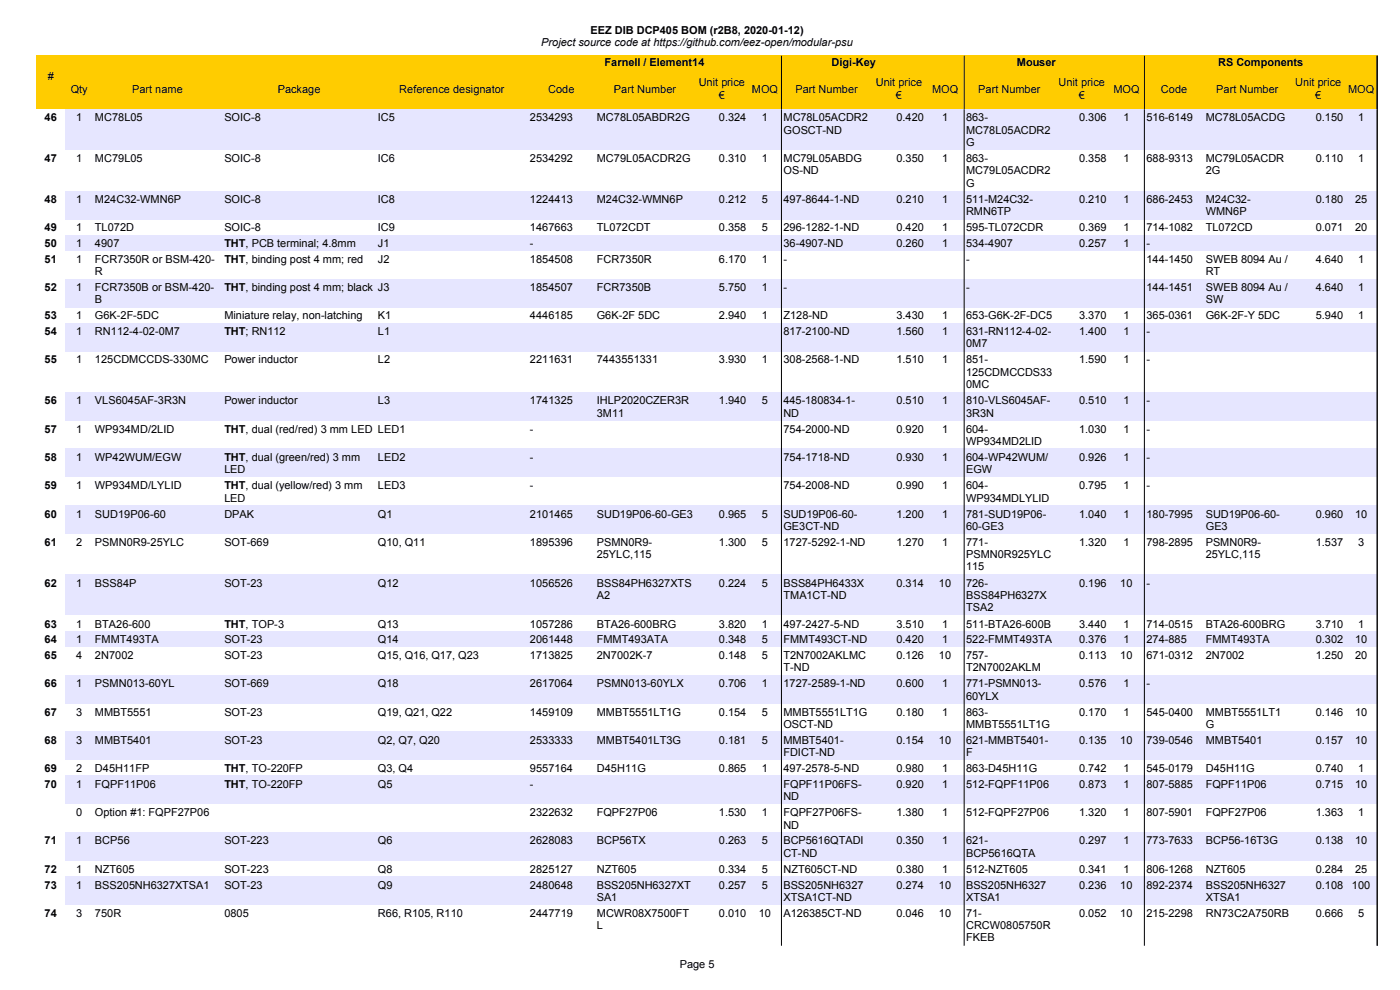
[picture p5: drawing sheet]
<svg xmlns="http://www.w3.org/2000/svg" width="297mm" height="210mm" viewBox="0 0 297 210" stroke-linecap="round" stroke-linejoin="round" font-family="sans-serif">
<defs><g id="words">
<g font-size="2.3">
<text x="114.8" y="9.8">Project source code at https://github.com/eez-open/modular-psu</text>
<text x="125.3" y="7.2">EEZ DIB DCP405 BOM (r2B8, 2020-01-12)</text>
<text x="10.1" y="17">#</text>
<text x="128.3" y="14">Farnell / Element14</text>
<text x="176.4" y="14">Digi-Key</text>
<text x="215.7" y="14">Mouser</text>
<text x="258.4" y="14">RS Components</text>
<text x="15" y="19.7">Qty</text>
<text x="28" y="19.7">Part name</text>
<text x="58.9" y="19.7">Package</text>
<text x="84.7" y="19.7">Reference designator</text>
<text x="116.3" y="19.7">Code</text>
<text x="130.2" y="19.7">Part Number</text>
<text x="148.2" y="18.3">Unit price</text>
<text x="152.5" y="21">€</text>
<text x="159.5" y="19.7">MOQ</text>
<text x="168.8" y="19.7">Part Number</text>
<text x="185.8" y="18.3">Unit price</text>
<text x="190.1" y="21">€</text>
<text x="197.7" y="19.7">MOQ</text>
<text x="207.5" y="19.7">Part Number</text>
<text x="224.6" y="18.3">Unit price</text>
<text x="228.8" y="21">€</text>
<text x="236.2" y="19.7">MOQ</text>
<text x="246.3" y="19.7">Code</text>
<text x="258" y="19.7">Part Number</text>
<text x="274.7" y="18.3">Unit price</text>
<text x="279" y="21">€</text>
<text x="286" y="19.7">MOQ</text>
<text x="9.5" y="25.7">46</text>
<text x="16.2" y="25.7">1</text>
<text x="20.1" y="25.7">MC78L05</text>
<text x="47.6" y="25.7">SOIC-8</text>
<text x="80.2" y="25.7">IC5</text>
<text x="112.4" y="25.7">2534293</text>
<text x="126.6" y="25.7">MC78L05ABDR2G</text>
<text x="152.5" y="25.7">0.324</text>
<text x="161.6" y="25.7">1</text>
<text x="166.2" y="25.7">MC78L05ACDR2</text>
<text x="166.2" y="28.3">GOSCT-ND</text>
<text x="190.2" y="25.7">0.420</text>
<text x="199.8" y="25.7">1</text>
<text x="205" y="25.7">863-</text>
<text x="205" y="28.3">MC78L05ACDR2</text>
<text x="228.9" y="25.7">0.306</text>
<text x="238.3" y="25.7">1</text>
<text x="243.2" y="25.7">516-6149</text>
<text x="255.8" y="25.7">MC78L05ACDG</text>
<text x="279.1" y="25.7">0.150</text>
<text x="288.1" y="25.7">1</text>
<text x="9.5" y="34.4">47</text>
<text x="16.2" y="34.4">1</text>
<text x="20.1" y="34.4">MC79L05</text>
<text x="47.6" y="34.4">SOIC-8</text>
<text x="80.2" y="34.4">IC6</text>
<text x="112.4" y="34.4">2534292</text>
<text x="126.6" y="34.4">MC79L05ACDR2G</text>
<text x="152.5" y="34.4">0.310</text>
<text x="161.6" y="34.4">1</text>
<text x="166.2" y="34.4">MC79L05ABDG</text>
<text x="190.2" y="34.4">0.350</text>
<text x="199.8" y="34.4">1</text>
<text x="205" y="30.9">G</text>
<text x="205" y="34.4">863-</text>
<text x="228.9" y="34.4">0.358</text>
<text x="238.3" y="34.4">1</text>
<text x="243.2" y="34.4">688-9313</text>
<text x="255.8" y="34.4">MC79L05ACDR</text>
<text x="279.1" y="34.4">0.110</text>
<text x="288.1" y="34.4">1</text>
<text x="166.2" y="37">OS-ND</text>
<text x="205" y="37">MC79L05ACDR2</text>
<text x="205" y="39.6">G</text>
<text x="255.8" y="37">2G</text>
<text x="9.5" y="43.1">48</text>
<text x="16.2" y="43.1">1</text>
<text x="20.1" y="43.1">M24C32-WMN6P</text>
<text x="47.6" y="43.1">SOIC-8</text>
<text x="80.2" y="43.1">IC8</text>
<text x="112.4" y="43.1">1224413</text>
<text x="126.6" y="43.1">M24C32-WMN6P</text>
<text x="152.5" y="43.1">0.212</text>
<text x="161.6" y="43.1">5</text>
<text x="166.2" y="43.1">497-8644-1-ND</text>
<text x="190.2" y="43.1">0.210</text>
<text x="199.8" y="43.1">1</text>
<text x="205" y="43.1">511-M24C32-</text>
<text x="205" y="45.7">RMN6TP</text>
<text x="228.9" y="43.1">0.210</text>
<text x="238.3" y="43.1">1</text>
<text x="243.2" y="43.1">686-2453</text>
<text x="255.8" y="43.1">M24C32-</text>
<text x="255.8" y="45.7">WMN6P</text>
<text x="279.1" y="43.1">0.180</text>
<text x="287.5" y="43.1">25</text>
<text x="9.5" y="49.1">49</text>
<text x="9.5" y="52.4">50</text>
<text x="16.2" y="49.1">1</text>
<text x="16.2" y="52.4">1</text>
<text x="20.1" y="49.1">TL072D</text>
<text x="20.1" y="52.4">4907</text>
<text x="47.6" y="49.1">SOIC-8</text>
<text x="47.6" y="52.4">THT, PCB terminal; 4.8mm</text>
<text x="80.2" y="49.1">IC9</text>
<text x="80.2" y="52.4">J1</text>
<text x="112.4" y="49.1">1467663</text>
<text x="112.4" y="52.4">-</text>
<text x="126.6" y="49.1">TL072CDT</text>
<text x="152.5" y="49.1">0.358</text>
<text x="161.6" y="49.1">5</text>
<text x="166.2" y="49.1">296-1282-1-ND</text>
<text x="166.2" y="52.4">36-4907-ND</text>
<text x="190.2" y="49.1">0.420</text>
<text x="190.2" y="52.4">0.260</text>
<text x="199.8" y="49.1">1</text>
<text x="199.8" y="52.4">1</text>
<text x="205" y="49.1">595-TL072CDR</text>
<text x="205" y="52.4">534-4907</text>
<text x="228.9" y="49.1">0.369</text>
<text x="228.9" y="52.4">0.257</text>
<text x="238.3" y="49.1">1</text>
<text x="238.3" y="52.4">1</text>
<text x="243.2" y="49.1">714-1082</text>
<text x="243.2" y="52.4">-</text>
<text x="255.8" y="49.1">TL072CD</text>
<text x="279.1" y="49.1">0.071</text>
<text x="287.5" y="49.1">20</text>
<text x="9.5" y="55.7">51</text>
<text x="16.2" y="55.7">1</text>
<text x="20.1" y="55.7">FCR7350R or BSM-420-</text>
<text x="20.1" y="58.4">R</text>
<text x="47.6" y="55.7">THT, binding post 4 mm; red</text>
<text x="80.2" y="55.7">J2</text>
<text x="112.4" y="55.7">1854508</text>
<text x="126.6" y="55.7">FCR7350R</text>
<text x="152.5" y="55.7">6.170</text>
<text x="161.6" y="55.7">1</text>
<text x="166.2" y="55.7">-</text>
<text x="205" y="55.7">-</text>
<text x="243.2" y="55.7">144-1450</text>
<text x="255.8" y="55.7">SWEB 8094 Au /</text>
<text x="255.8" y="58.4">RT</text>
<text x="279.1" y="55.7">4.640</text>
<text x="288.1" y="55.7">1</text>
<text x="9.5" y="61.7">52</text>
<text x="16.2" y="61.7">1</text>
<text x="20.1" y="61.8">FCR7350B or BSM-420-</text>
<text x="20.1" y="64.4">B</text>
<text x="47.6" y="61.7">THT, binding post 4 mm; black J3</text>
<text x="112.4" y="61.7">1854507</text>
<text x="126.6" y="61.7">FCR7350B</text>
<text x="152.5" y="61.7">5.750</text>
<text x="161.6" y="61.7">1</text>
<text x="166.2" y="61.7">-</text>
<text x="205" y="61.7">-</text>
<text x="243.2" y="61.7">144-1451</text>
<text x="255.8" y="61.8">SWEB 8094 Au /</text>
<text x="255.8" y="64.4">SW</text>
<text x="279.1" y="61.7">4.640</text>
<text x="288.1" y="61.7">1</text>
<text x="9.5" y="67.8">53</text>
<text x="9.5" y="71.1">54</text>
<text x="16.2" y="67.8">1</text>
<text x="16.2" y="71.1">1</text>
<text x="20.1" y="67.8">G6K-2F-5DC</text>
<text x="20.1" y="71.1">RN112-4-02-0M7</text>
<text x="47.6" y="67.8">Miniature relay, non-latching</text>
<text x="47.6" y="71.1">THT; RN112</text>
<text x="80.2" y="67.8">K1</text>
<text x="80.2" y="71.1">L1</text>
<text x="112.4" y="67.8">4446185</text>
<text x="126.6" y="67.8">G6K-2F 5DC</text>
<text x="152.5" y="67.8">2.940</text>
<text x="161.6" y="67.8">1</text>
<text x="166.2" y="67.8">Z128-ND</text>
<text x="166.2" y="71.1">817-2100-ND</text>
<text x="190.2" y="67.8">3.430</text>
<text x="190.2" y="71.1">1.560</text>
<text x="199.8" y="67.8">1</text>
<text x="199.8" y="71.1">1</text>
<text x="205" y="67.8">653-G6K-2F-DC5</text>
<text x="205" y="71.1">631-RN112-4-02-</text>
<text x="228.9" y="67.8">3.370</text>
<text x="228.9" y="71.1">1.400</text>
<text x="238.3" y="67.8">1</text>
<text x="238.3" y="71.1">1</text>
<text x="243.2" y="67.8">365-0361</text>
<text x="243.2" y="71.1">-</text>
<text x="255.8" y="67.8">G6K-2F-Y 5DC</text>
<text x="279.1" y="67.8">5.940</text>
<text x="288.1" y="67.8">1</text>
<text x="9.5" y="77.1">55</text>
<text x="16.2" y="77.1">1</text>
<text x="20.1" y="77.1">125CDMCCDS-330MC</text>
<text x="47.6" y="77.1">Power inductor</text>
<text x="80.2" y="77.1">L2</text>
<text x="112.4" y="77.1">2211631</text>
<text x="126.6" y="77.1">7443551331</text>
<text x="152.5" y="77.1">3.930</text>
<text x="161.6" y="77.1">1</text>
<text x="166.2" y="77.1">308-2568-1-ND</text>
<text x="190.2" y="77.1">1.510</text>
<text x="199.8" y="77.1">1</text>
<text x="205" y="73.7">0M7</text>
<text x="205" y="77.1">851-</text>
<text x="228.9" y="77.1">1.590</text>
<text x="238.3" y="77.1">1</text>
<text x="243.2" y="77.1">-</text>
<text x="205" y="79.7">125CDMCCDS33</text>
<text x="205" y="82.3">0MC</text>
<text x="9.5" y="85.8">56</text>
<text x="16.2" y="85.8">1</text>
<text x="20.1" y="85.8">VLS6045AF-3R3N</text>
<text x="47.6" y="85.8">Power inductor</text>
<text x="80.2" y="85.8">L3</text>
<text x="112.4" y="85.8">1741325</text>
<text x="126.6" y="85.8">IHLP2020CZER3R</text>
<text x="126.6" y="88.4">3M11</text>
<text x="152.5" y="85.8">1.940</text>
<text x="161.6" y="85.8">5</text>
<text x="166.2" y="85.8">445-180834-1-</text>
<text x="166.2" y="88.4">ND</text>
<text x="190.2" y="85.8">0.510</text>
<text x="199.8" y="85.8">1</text>
<text x="205" y="85.8">810-VLS6045AF-</text>
<text x="205" y="88.4">3R3N</text>
<text x="228.9" y="85.8">0.510</text>
<text x="238.3" y="85.8">1</text>
<text x="243.2" y="85.8">-</text>
<text x="9.5" y="91.8">57</text>
<text x="16.2" y="91.8">1</text>
<text x="20.1" y="91.8">WP934MD/2LID</text>
<text x="47.6" y="91.8">THT, dual (red/red) 3 mm LED LED1</text>
<text x="112.4" y="91.8">-</text>
<text x="166.2" y="91.8">754-2000-ND</text>
<text x="190.2" y="91.8">0.920</text>
<text x="199.8" y="91.8">1</text>
<text x="205" y="91.8">604-</text>
<text x="205" y="94.4">WP934MD2LID</text>
<text x="228.9" y="91.8">1.030</text>
<text x="238.3" y="91.8">1</text>
<text x="243.2" y="91.8">-</text>
<text x="9.5" y="97.8">58</text>
<text x="16.2" y="97.8">1</text>
<text x="20.1" y="97.8">WP42WUM/EGW</text>
<text x="47.6" y="97.8">THT, dual (green/red) 3 mm</text>
<text x="47.6" y="100.4">LED</text>
<text x="80.2" y="97.8">LED2</text>
<text x="112.4" y="97.8">-</text>
<text x="166.2" y="97.8">754-1718-ND</text>
<text x="190.2" y="97.8">0.930</text>
<text x="199.8" y="97.8">1</text>
<text x="205" y="97.8">604-WP42WUM/</text>
<text x="205" y="100.4">EGW</text>
<text x="228.9" y="97.8">0.926</text>
<text x="238.3" y="97.8">1</text>
<text x="243.2" y="97.8">-</text>
<text x="9.5" y="103.8">59</text>
<text x="16.2" y="103.8">1</text>
<text x="20.1" y="103.8">WP934MD/LYLID</text>
<text x="47.6" y="103.8">THT, dual (yellow/red) 3 mm</text>
<text x="47.6" y="106.4">LED</text>
<text x="80.2" y="103.8">LED3</text>
<text x="112.4" y="103.8">-</text>
<text x="166.2" y="103.8">754-2008-ND</text>
<text x="190.2" y="103.8">0.990</text>
<text x="199.8" y="103.8">1</text>
<text x="205" y="103.8">604-</text>
<text x="205" y="106.4">WP934MDLYLID</text>
<text x="228.9" y="103.8">0.795</text>
<text x="238.3" y="103.8">1</text>
<text x="243.2" y="103.8">-</text>
<text x="9.5" y="109.8">60</text>
<text x="16.2" y="109.8">1</text>
<text x="20.1" y="109.8">SUD19P06-60</text>
<text x="47.6" y="109.8">DPAK</text>
<text x="80.2" y="109.8">Q1</text>
<text x="112.4" y="109.8">2101465</text>
<text x="126.6" y="109.8">SUD19P06-60-GE3</text>
<text x="152.5" y="109.8">0.965</text>
<text x="161.6" y="109.8">5</text>
<text x="166.2" y="109.8">SUD19P06-60-</text>
<text x="166.2" y="112.4">GE3CT-ND</text>
<text x="190.2" y="109.8">1.200</text>
<text x="199.8" y="109.8">1</text>
<text x="205" y="109.8">781-SUD19P06-</text>
<text x="205" y="112.4">60-GE3</text>
<text x="228.9" y="109.8">1.040</text>
<text x="238.3" y="109.8">1</text>
<text x="243.2" y="109.8">180-7995</text>
<text x="255.8" y="109.8">SUD19P06-60-</text>
<text x="255.8" y="112.4">GE3</text>
<text x="279.1" y="109.8">0.960</text>
<text x="287.5" y="109.8">10</text>
<text x="9.5" y="115.8">61</text>
<text x="16.2" y="115.8">2</text>
<text x="20.1" y="115.8">PSMN0R9-25YLC</text>
<text x="47.6" y="115.8">SOT-669</text>
<text x="80.2" y="115.8">Q10, Q11</text>
<text x="112.4" y="115.8">1895396</text>
<text x="126.6" y="115.8">PSMN0R9-</text>
<text x="126.6" y="118.4">25YLC,115</text>
<text x="152.5" y="115.8">1.300</text>
<text x="161.6" y="115.8">5</text>
<text x="166.2" y="115.8">1727-5292-1-ND</text>
<text x="190.2" y="115.8">1.270</text>
<text x="199.8" y="115.8">1</text>
<text x="205" y="115.8">771-</text>
<text x="205" y="118.4">PSMN0R925YLC</text>
<text x="228.9" y="115.8">1.320</text>
<text x="238.3" y="115.8">1</text>
<text x="243.2" y="115.8">798-2895</text>
<text x="255.8" y="115.8">PSMN0R9-</text>
<text x="255.8" y="118.4">25YLC,115</text>
<text x="279.1" y="115.8">1.537</text>
<text x="288.1" y="115.8">3</text>
<text x="9.5" y="124.5">62</text>
<text x="16.2" y="124.5">1</text>
<text x="20.1" y="124.5">BSS84P</text>
<text x="47.6" y="124.5">SOT-23</text>
<text x="80.2" y="124.5">Q12</text>
<text x="112.4" y="124.5">1056526</text>
<text x="126.6" y="124.5">BSS84PH6327XTS</text>
<text x="152.5" y="124.5">0.224</text>
<text x="161.6" y="124.5">5</text>
<text x="166.2" y="124.5">BSS84PH6433X</text>
<text x="190.2" y="124.5">0.314</text>
<text x="199.2" y="124.5">10</text>
<text x="205" y="121">115</text>
<text x="205" y="124.5">726-</text>
<text x="228.9" y="124.5">0.196</text>
<text x="237.7" y="124.5">10</text>
<text x="243.2" y="124.5">-</text>
<text x="126.6" y="127">A2</text>
<text x="166.2" y="127">TMA1CT-ND</text>
<text x="205" y="127">BSS84PH6327X</text>
<text x="205" y="129.6">TSA2</text>
<text x="9.5" y="133.1">63</text>
<text x="9.5" y="136.5">64</text>
<text x="16.2" y="133.1">1</text>
<text x="16.2" y="136.5">1</text>
<text x="20.1" y="133.1">BTA26-600</text>
<text x="20.1" y="136.5">FMMT493TA</text>
<text x="47.6" y="136.5">SOT-23</text>
<text x="47.6" y="133.1">THT, TOP-3</text>
<text x="80.2" y="133.1">Q13</text>
<text x="80.2" y="136.5">Q14</text>
<text x="112.4" y="133.1">1057286</text>
<text x="112.4" y="136.5">2061448</text>
<text x="126.6" y="133.1">BTA26-600BRG</text>
<text x="126.6" y="136.5">FMMT493ATA</text>
<text x="152.5" y="133.1">3.820</text>
<text x="152.5" y="136.5">0.348</text>
<text x="161.6" y="133.1">1</text>
<text x="161.6" y="136.5">5</text>
<text x="166.2" y="133.1">497-2427-5-ND</text>
<text x="166.2" y="136.5">FMMT493CT-ND</text>
<text x="190.2" y="133.1">3.510</text>
<text x="190.2" y="136.5">0.420</text>
<text x="199.8" y="133.1">1</text>
<text x="199.8" y="136.5">1</text>
<text x="205" y="133.1">511-BTA26-600B</text>
<text x="205" y="136.5">522-FMMT493TA</text>
<text x="228.9" y="133.1">3.440</text>
<text x="228.9" y="136.5">0.376</text>
<text x="238.3" y="133.1">1</text>
<text x="238.3" y="136.5">1</text>
<text x="243.2" y="133.1">714-0515</text>
<text x="243.2" y="136.5">274-885</text>
<text x="255.8" y="133.1">BTA26-600BRG</text>
<text x="255.8" y="136.5">FMMT493TA</text>
<text x="279.1" y="133.1">3.710</text>
<text x="279.1" y="136.5">0.302</text>
<text x="287.5" y="136.5">10</text>
<text x="288.1" y="133.1">1</text>
<text x="9.5" y="139.8">65</text>
<text x="16.2" y="139.8">4</text>
<text x="20.1" y="139.8">2N7002</text>
<text x="47.6" y="139.8">SOT-23</text>
<text x="80.2" y="139.8">Q15, Q16, Q17, Q23</text>
<text x="112.4" y="139.8">1713825</text>
<text x="126.6" y="139.8">2N7002K-7</text>
<text x="152.5" y="139.8">0.148</text>
<text x="161.6" y="139.8">5</text>
<text x="166.2" y="139.8">T2N7002AKLMC</text>
<text x="166.2" y="142.4">T-ND</text>
<text x="190.2" y="139.8">0.126</text>
<text x="199.2" y="139.8">10</text>
<text x="205" y="139.8">757-</text>
<text x="205" y="142.4">T2N7002AKLM</text>
<text x="228.9" y="139.8">0.113</text>
<text x="237.7" y="139.8">10</text>
<text x="243.2" y="139.8">671-0312</text>
<text x="255.8" y="139.8">2N7002</text>
<text x="279.1" y="139.8">1.250</text>
<text x="287.5" y="139.8">20</text>
<text x="9.5" y="145.8">66</text>
<text x="16.2" y="145.8">1</text>
<text x="20.1" y="145.8">PSMN013-60YL</text>
<text x="47.6" y="145.8">SOT-669</text>
<text x="80.2" y="145.8">Q18</text>
<text x="112.4" y="145.8">2617064</text>
<text x="126.6" y="145.8">PSMN013-60YLX</text>
<text x="152.5" y="145.8">0.706</text>
<text x="161.6" y="145.8">1</text>
<text x="166.2" y="145.8">1727-2589-1-ND</text>
<text x="190.2" y="145.8">0.600</text>
<text x="199.8" y="145.8">1</text>
<text x="205" y="145.8">771-PSMN013-</text>
<text x="205" y="148.4">60YLX</text>
<text x="228.9" y="145.8">0.576</text>
<text x="238.3" y="145.8">1</text>
<text x="243.2" y="145.8">-</text>
<text x="9.5" y="151.8">67</text>
<text x="16.2" y="151.8">3</text>
<text x="20.1" y="151.8">MMBT5551</text>
<text x="47.6" y="151.8">SOT-23</text>
<text x="80.2" y="151.8">Q19, Q21, Q22</text>
<text x="112.4" y="151.8">1459109</text>
<text x="126.6" y="151.8">MMBT5551LT1G</text>
<text x="152.5" y="151.8">0.154</text>
<text x="161.6" y="151.8">5</text>
<text x="166.2" y="151.8">MMBT5551LT1G</text>
<text x="166.2" y="154.4">OSCT-ND</text>
<text x="190.2" y="151.8">0.180</text>
<text x="199.8" y="151.8">1</text>
<text x="205" y="151.8">863-</text>
<text x="205" y="154.4">MMBT5551LT1G</text>
<text x="228.9" y="151.8">0.170</text>
<text x="238.3" y="151.8">1</text>
<text x="243.2" y="151.8">545-0400</text>
<text x="255.8" y="151.8">MMBT5551LT1</text>
<text x="255.8" y="154.4">G</text>
<text x="279.1" y="151.8">0.146</text>
<text x="287.5" y="151.8">10</text>
<text x="9.5" y="157.8">68</text>
<text x="16.2" y="157.8">3</text>
<text x="20.1" y="157.8">MMBT5401</text>
<text x="47.6" y="157.8">SOT-23</text>
<text x="80.2" y="157.8">Q2, Q7, Q20</text>
<text x="112.4" y="157.8">2533333</text>
<text x="126.6" y="157.8">MMBT5401LT3G</text>
<text x="152.5" y="157.8">0.181</text>
<text x="161.6" y="157.8">5</text>
<text x="166.2" y="157.8">MMBT5401-</text>
<text x="166.2" y="160.4">FDICT-ND</text>
<text x="190.2" y="157.8">0.154</text>
<text x="199.2" y="157.8">10</text>
<text x="205" y="157.8">621-MMBT5401-</text>
<text x="205" y="160.4">F</text>
<text x="228.9" y="157.8">0.135</text>
<text x="237.7" y="157.8">10</text>
<text x="243.2" y="157.8">739-0546</text>
<text x="255.8" y="157.8">MMBT5401</text>
<text x="279.1" y="157.8">0.157</text>
<text x="287.5" y="157.8">10</text>
<text x="9.5" y="163.8">69</text>
<text x="9.5" y="167.1">70</text>
<text x="16.2" y="163.8">2</text>
<text x="16.2" y="167.1">1</text>
<text x="20.1" y="163.8">D45H11FP</text>
<text x="20.1" y="167.1">FQPF11P06</text>
<text x="47.6" y="163.8">THT, TO-220FP</text>
<text x="47.6" y="167.1">THT, TO-220FP</text>
<text x="80.2" y="163.8">Q3, Q4</text>
<text x="80.2" y="167.1">Q5</text>
<text x="112.4" y="163.8">9557164</text>
<text x="112.4" y="167.1">-</text>
<text x="126.6" y="163.8">D45H11G</text>
<text x="152.5" y="163.8">0.865</text>
<text x="161.6" y="163.8">1</text>
<text x="166.2" y="163.8">497-2578-5-ND</text>
<text x="166.2" y="167.1">FQPF11P06FS-</text>
<text x="190.2" y="163.8">0.980</text>
<text x="190.2" y="167.1">0.920</text>
<text x="199.8" y="163.8">1</text>
<text x="199.8" y="167.1">1</text>
<text x="205" y="163.8">863-D45H11G</text>
<text x="205" y="167.1">512-FQPF11P06</text>
<text x="228.9" y="163.8">0.742</text>
<text x="228.9" y="167.1">0.873</text>
<text x="238.3" y="163.8">1</text>
<text x="238.3" y="167.1">1</text>
<text x="243.2" y="163.8">545-0179</text>
<text x="243.2" y="167.1">807-5885</text>
<text x="255.8" y="163.8">D45H11G</text>
<text x="255.8" y="167.1">FQPF11P06</text>
<text x="279.1" y="163.8">0.740</text>
<text x="279.1" y="167.1">0.715</text>
<text x="287.5" y="167.1">10</text>
<text x="288.1" y="163.8">1</text>
<text x="16.2" y="173.1">0</text>
<text x="20.1" y="173.1">Option #1: FQPF27P06</text>
<text x="112.4" y="173.1">2322632</text>
<text x="126.6" y="173.1">FQPF27P06</text>
<text x="152.5" y="173.1">1.530</text>
<text x="161.6" y="173.1">1</text>
<text x="166.2" y="169.8">ND</text>
<text x="166.2" y="173.1">FQPF27P06FS-</text>
<text x="190.2" y="173.1">1.380</text>
<text x="199.8" y="173.1">1</text>
<text x="205" y="173.1">512-FQPF27P06</text>
<text x="228.9" y="173.1">1.320</text>
<text x="238.3" y="173.1">1</text>
<text x="243.2" y="173.1">807-5901</text>
<text x="255.8" y="173.1">FQPF27P06</text>
<text x="279.1" y="173.1">1.363</text>
<text x="288.1" y="173.1">1</text>
<text x="9.5" y="179.1">71</text>
<text x="16.2" y="179.1">1</text>
<text x="20.1" y="179.1">BCP56</text>
<text x="47.6" y="179.1">SOT-223</text>
<text x="80.2" y="179.1">Q6</text>
<text x="112.4" y="179.1">2628083</text>
<text x="126.6" y="179.1">BCP56TX</text>
<text x="152.5" y="179.1">0.263</text>
<text x="161.6" y="179.1">5</text>
<text x="166.2" y="175.8">ND</text>
<text x="166.2" y="179.1">BCP5616QTADI</text>
<text x="190.2" y="179.1">0.350</text>
<text x="199.8" y="179.1">1</text>
<text x="205" y="179.1">621-</text>
<text x="228.9" y="179.1">0.297</text>
<text x="238.3" y="179.1">1</text>
<text x="243.2" y="179.1">773-7633</text>
<text x="255.8" y="179.1">BCP56-16T3G</text>
<text x="279.1" y="179.1">0.138</text>
<text x="287.5" y="179.1">10</text>
<text x="9.5" y="185.1">72</text>
<text x="16.2" y="185.1">1</text>
<text x="20.1" y="185.1">NZT605</text>
<text x="47.6" y="185.1">SOT-223</text>
<text x="80.2" y="185.1">Q8</text>
<text x="112.4" y="185.1">2825127</text>
<text x="126.6" y="185.1">NZT605</text>
<text x="152.5" y="185.1">0.334</text>
<text x="161.6" y="185.1">5</text>
<text x="166.2" y="185.1">NZT605CT-ND</text>
<text x="166.2" y="181.8">CT-ND</text>
<text x="190.2" y="185.1">0.380</text>
<text x="199.8" y="185.1">1</text>
<text x="205" y="185.1">512-NZT605</text>
<text x="205" y="181.8">BCP5616QTA</text>
<text x="228.9" y="185.1">0.341</text>
<text x="238.3" y="185.1">1</text>
<text x="243.2" y="185.1">806-1268</text>
<text x="255.8" y="185.1">NZT605</text>
<text x="279.1" y="185.1">0.284</text>
<text x="287.5" y="185.1">25</text>
<text x="9.5" y="188.5">73</text>
<text x="16.2" y="188.5">1</text>
<text x="20.1" y="188.5">BSS205NH6327XTSA1</text>
<text x="47.6" y="188.5">SOT-23</text>
<text x="80.2" y="188.5">Q9</text>
<text x="112.4" y="188.5">2480648</text>
<text x="126.6" y="188.5">BSS205NH6327XT</text>
<text x="126.6" y="191.1">SA1</text>
<text x="152.5" y="188.5">0.257</text>
<text x="161.6" y="188.5">5</text>
<text x="166.2" y="188.5">BSS205NH6327</text>
<text x="166.2" y="191.1">XTSA1CT-ND</text>
<text x="190.2" y="188.5">0.274</text>
<text x="199.2" y="188.5">10</text>
<text x="205" y="188.5">BSS205NH6327</text>
<text x="205" y="191.1">XTSA1</text>
<text x="228.9" y="188.5">0.236</text>
<text x="237.7" y="188.5">10</text>
<text x="243.2" y="188.5">892-2374</text>
<text x="255.8" y="188.5">BSS205NH6327</text>
<text x="255.8" y="191.1">XTSA1</text>
<text x="279.1" y="188.5">0.108</text>
<text x="286.8" y="188.5">100</text>
<text x="9.5" y="194.5">74</text>
<text x="16.2" y="194.5">3</text>
<text x="20.1" y="194.5">750R</text>
<text x="47.6" y="194.5">0805</text>
<text x="80.2" y="194.5">R66, R105, R110</text>
<text x="112.4" y="194.5">2447719</text>
<text x="126.6" y="194.5">MCWR08X7500FT</text>
<text x="126.6" y="197.1">L</text>
<text x="152.5" y="194.5">0.010</text>
<text x="161" y="194.5">10</text>
<text x="166.2" y="194.5">A126385CT-ND</text>
<text x="190.2" y="194.5">0.046</text>
<text x="199.2" y="194.5">10</text>
<text x="205" y="194.5">71-</text>
<text x="205" y="197.1">CRCW0805750R</text>
<text x="228.9" y="194.5">0.052</text>
<text x="237.7" y="194.5">10</text>
<text x="243.2" y="194.5">215-2298</text>
<text x="255.8" y="194.5">RN73C2A750RB</text>
<text x="279.1" y="194.5">0.666</text>
<text x="288.1" y="194.5">5</text>
<text x="205" y="199.7">FKEB</text>
<text x="144.2" y="205.3">Page 5</text>
</g>
</g></defs>
<path d="M7.6 11.8h284.5v11.3h-284.5z" fill-rule="evenodd" fill="#fc0"/>
<path d="M165.8 11.8v11.4M204.5 11.8v11.4M242.8 11.8v11.4M292.2 11.8v11.4" fill="none" stroke="#000" stroke-width=".21"/>
<g fill="#e6e6ff">
<path d="M13.9 23.1h278.2v8.7h-278.2z" fill-rule="evenodd"/>
<path d="M13.9 40.5h278.2v6h-278.2z" fill-rule="evenodd"/>
<path d="M13.9 49.8h278.2v3.4h-278.2z" fill-rule="evenodd"/>
<path d="M13.9 59.2h278.2v6h-278.2z" fill-rule="evenodd"/>
<path d="M13.9 68.5h278.2v6h-278.2z" fill-rule="evenodd"/>
<path d="M13.9 83.2h278.2v6h-278.2z" fill-rule="evenodd"/>
<path d="M13.9 95.2h278.2v6h-278.2z" fill-rule="evenodd"/>
<path d="M13.9 107.2h278.2v6h-278.2z" fill-rule="evenodd"/>
<path d="M13.9 121.9h278.2v8.7h-278.2z" fill-rule="evenodd"/>
<path d="M13.9 133.9h278.2v3.3h-278.2z" fill-rule="evenodd"/>
<path d="M13.9 143.2h278.2v6h-278.2z" fill-rule="evenodd"/>
<path d="M13.9 155.2h278.2v6h-278.2z" fill-rule="evenodd"/>
<path d="M13.9 164.6h278.2v6h-278.2z" fill-rule="evenodd"/>
<path d="M13.9 176.6h278.2v6h-278.2z" fill-rule="evenodd"/>
<path d="M13.9 185.9h278.2v6h-278.2z" fill-rule="evenodd"/>
</g>
<path d="M165.8 23.2v177.4M204.5 23.2v177.4M242.8 23.2v177.4M292.2 23.2v177.4" fill="none" stroke="#000" stroke-width=".21"/>
<use href="#words"/>
</svg>
